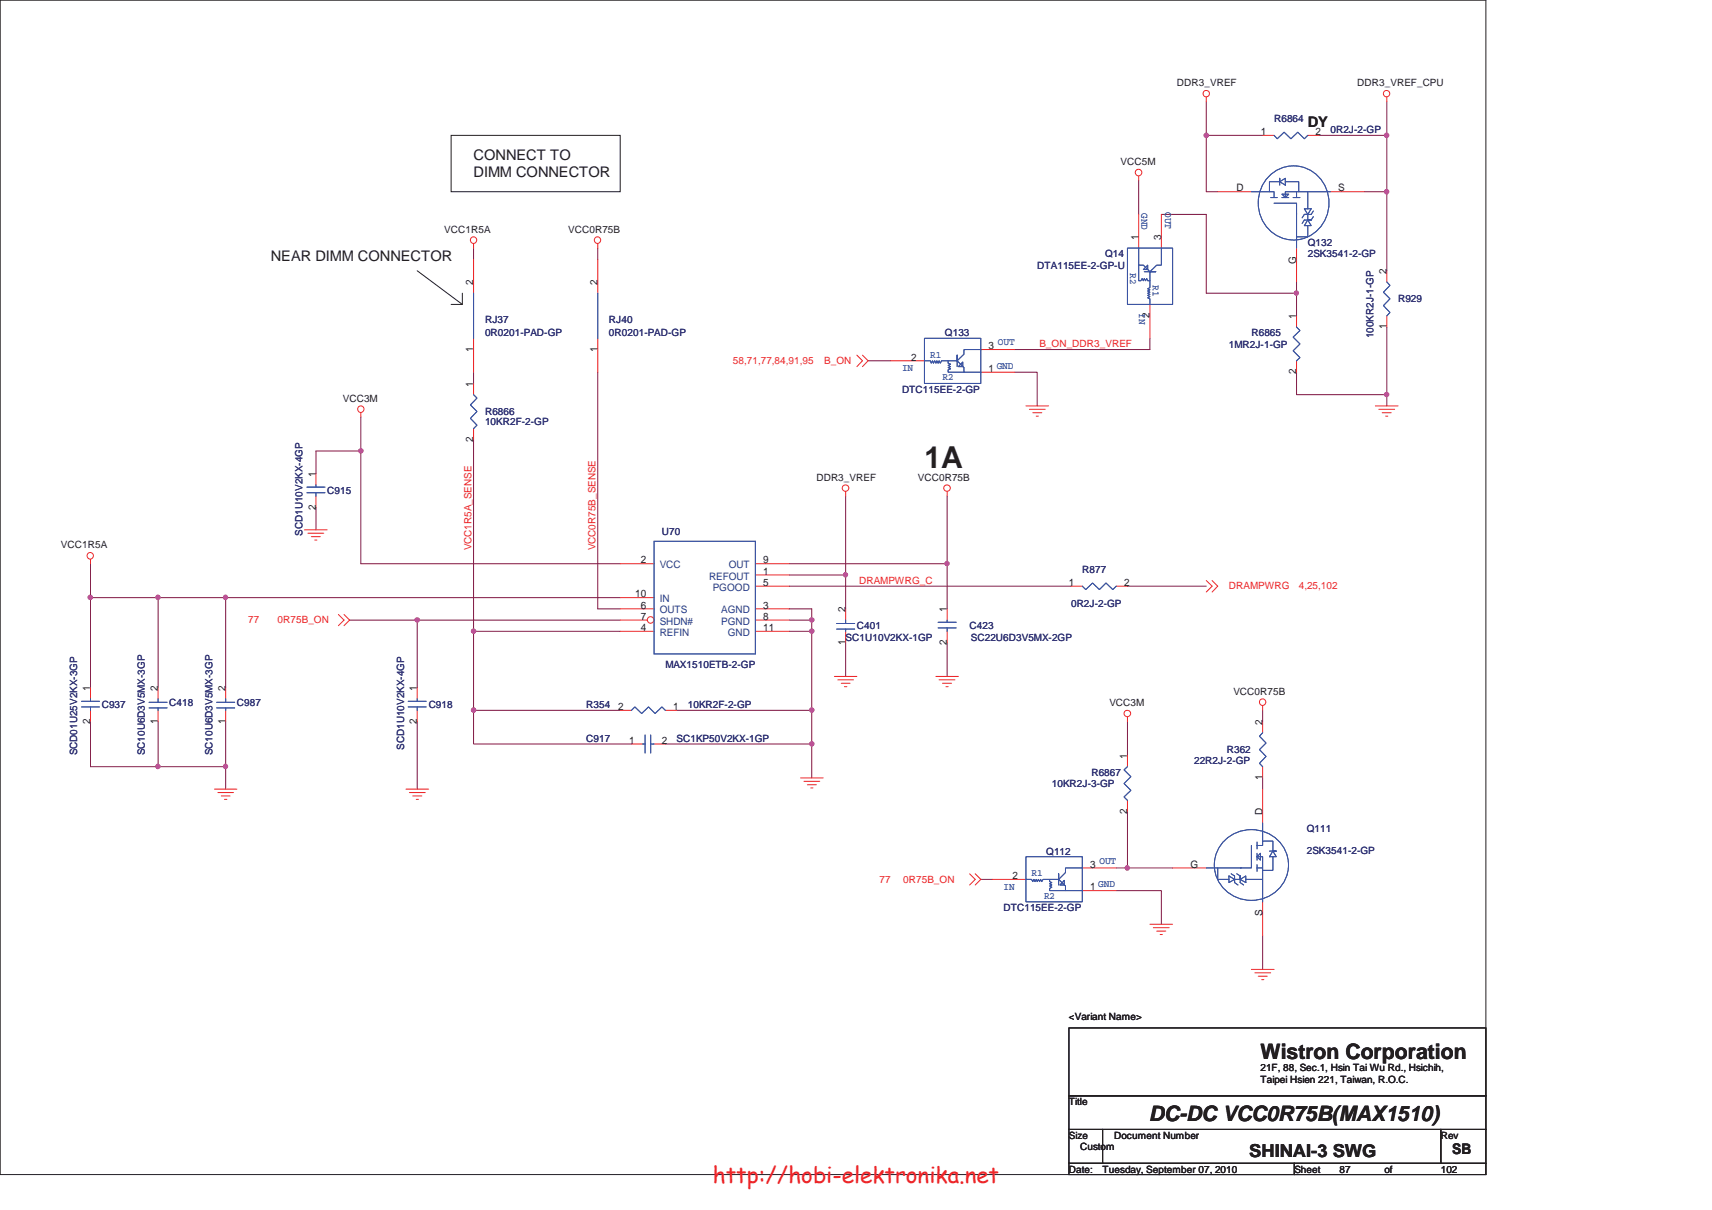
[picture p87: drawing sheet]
<svg xmlns="http://www.w3.org/2000/svg" width="297mm" height="210mm" viewBox="0 0 297 210" stroke-linecap="round" stroke-linejoin="round" font-family="sans-serif">
<defs><g id="words">
<text font-size="5.2" fill="#231f20" x="160.4" y="81.2">1A</text>
<text font-size="3.9" fill="#ed2024" x="123.7" y="205.2">http://hobi-elektronika.net</text>
<g font-size="3.7" fill="#231f20">
<text x="218.7" y="183.8">Wistron Corporation</text>
<text x="199.3" y="194.5">DC-DC VCC0R75B(MAX1510)</text>
</g>
<text font-size="3.1" fill="#231f20" x="216.7" y="200.8">SHINAI-3 SWG</text>
<g font-size="2.5" fill="#231f20">
<text x="226.9" y="22">DY</text>
<text x="82.2" y="27.8">CONNECT TO</text>
<text x="82.2" y="30.7">DIMM CONNECTOR</text>
<text x="47" y="45.3">NEAR DIMM CONNECTOR</text>
<text x="252" y="200.3">SB</text>
</g>
<g font-size="1.8" fill="#231f20">
<text x="218.7" y="23.4">1</text>
<text x="228.3" y="23.4">2</text>
<text x="214.5" y="33.2">D</text>
<text x="232.2" y="33.2">S</text>
<text x="197.5" y="41.7" transform="rotate(-90 197.5 41.7)">1</text>
<text x="201.5" y="41.7" transform="rotate(-90 201.5 41.7)">3</text>
<text x="224.9" y="45.8" transform="rotate(-90 224.9 45.8)">G</text>
<text x="240.6" y="47.6" transform="rotate(-90 240.6 47.6)">2</text>
<text x="82.1" y="49.5" transform="rotate(-90 82.1 49.5)">2</text>
<text x="103.7" y="49.5" transform="rotate(-90 103.7 49.5)">2</text>
<text x="199.5" y="55.2" transform="rotate(-90 199.5 55.2)">2</text>
<text x="224.9" y="55.4" transform="rotate(-90 224.9 55.4)">1</text>
<text x="240.6" y="57.1" transform="rotate(-90 240.6 57.1)">1</text>
<text x="82.1" y="61" transform="rotate(-90 82.1 61)">1</text>
<text x="103.7" y="61" transform="rotate(-90 103.7 61)">1</text>
<text x="158.1" y="62.6">2</text>
<text x="171.5" y="64.6">1</text>
<text x="171.5" y="60.6">3</text>
<text x="224.9" y="64.9" transform="rotate(-90 224.9 64.9)">2</text>
<text x="82.1" y="67.1" transform="rotate(-90 82.1 67.1)">1</text>
<text x="82.1" y="76.7" transform="rotate(-90 82.1 76.7)">2</text>
<text x="54.8" y="82.8" transform="rotate(-90 54.8 82.8)">1</text>
<text x="54.8" y="88.4" transform="rotate(-90 54.8 88.4)">2</text>
<text x="111.2" y="97.8">2</text>
<text x="132.4" y="101.7">5</text>
<text x="132.4" y="99.7">1</text>
<text x="132.4" y="97.8">9</text>
<text x="185.5" y="101.7">1</text>
<text x="195" y="101.7">2</text>
<text x="110.2" y="103.7">10</text>
<text x="111.2" y="105.6">6</text>
<text x="111.2" y="107.6">7</text>
<text x="132.4" y="105.6">3</text>
<text x="132.4" y="107.6">8</text>
<text x="146.7" y="106.3" transform="rotate(-90 146.7 106.3)">2</text>
<text x="164.3" y="106.3" transform="rotate(-90 164.3 106.3)">1</text>
<text x="111.2" y="109.5">4</text>
<text x="132.4" y="109.5">11</text>
<text x="146.7" y="111.9" transform="rotate(-90 146.7 111.9)">1</text>
<text x="164.3" y="111.9" transform="rotate(-90 164.3 111.9)">2</text>
<text x="15.7" y="119.9" transform="rotate(-90 15.7 119.9)">1</text>
<text x="27.4" y="119.9" transform="rotate(-90 27.4 119.9)">2</text>
<text x="39.1" y="119.9" transform="rotate(-90 39.1 119.9)">2</text>
<text x="72.3" y="119.9" transform="rotate(-90 72.3 119.9)">1</text>
<text x="15.7" y="125.6" transform="rotate(-90 15.7 125.6)">2</text>
<text x="27.4" y="125.6" transform="rotate(-90 27.4 125.6)">1</text>
<text x="39.1" y="125.6" transform="rotate(-90 39.1 125.6)">1</text>
<text x="72.3" y="125.6" transform="rotate(-90 72.3 125.6)">2</text>
<text x="107.2" y="123.2">2</text>
<text x="116.8" y="123.2">1</text>
<text x="219" y="125.8" transform="rotate(-90 219 125.8)">2</text>
<text x="109.2" y="129.1">1</text>
<text x="114.8" y="129.1">2</text>
<text x="195.6" y="131.7" transform="rotate(-90 195.6 131.7)">1</text>
<text x="219" y="135.4" transform="rotate(-90 219 135.4)">1</text>
<text x="195.6" y="141.2" transform="rotate(-90 195.6 141.2)">2</text>
<text x="219" y="141.5" transform="rotate(-90 219 141.5)">D</text>
<text x="175.7" y="152.6">2</text>
<text x="189.1" y="154.5">1</text>
<text x="189.1" y="150.6">3</text>
<text x="206.6" y="150.6">G</text>
<text x="219" y="159" transform="rotate(-90 219 159)">S</text>
</g>
<g font-size="1.8" fill="#1d437e">
<text x="114.5" y="98.6">VCC</text>
<text x="123" y="100.6">REFOUT</text>
<text x="126.4" y="98.6">OUT</text>
<text x="114.5" y="106.5">OUTS</text>
<text x="114.5" y="104.5">IN</text>
<text x="123.7" y="102.5">PGOOD</text>
<text x="125.1" y="106.5">AGND</text>
<text x="114.5" y="110.4">REFIN</text>
<text x="114.5" y="108.4">SHDN#</text>
<text x="125.1" y="108.4">PGND</text>
<text x="126.3" y="110.4">GND</text>
</g>
<g font-size="1.7" fill="#231f20">
<text x="204.2" y="14.9">DDR3_VREF</text>
<text x="235.5" y="14.9">DDR3_VREF_CPU</text>
<text x="194.4" y="28.7">VCC5M</text>
<text x="77.1" y="40.4">VCC1R5A</text>
<text x="98.6" y="40.4">VCC0R75B</text>
<text x="59.5" y="69.7">VCC3M</text>
<text x="141.6" y="83.4">DDR3_VREF</text>
<text x="159.3" y="83.4">VCC0R75B</text>
<text x="10.6" y="95.1">VCC1R5A</text>
<text x="192.5" y="122.5">VCC3M</text>
<text x="214" y="120.6">VCC0R75B</text>
<text x="185.5" y="177.1">&lt;Variant Name&gt;</text>
<text x="218.7" y="185.9">21F, 88, Sec.1, Hsin Tai Wu Rd., Hsichih,</text>
<text x="185.5" y="191.8">Title</text>
<text x="218.7" y="187.9">Taipei Hsien 221, Taiwan, R.O.C.</text>
<text x="185.5" y="197.6">Size</text>
<text x="193.3" y="197.6">Document Number</text>
<text x="250" y="197.6">Rev</text>
<text x="185.5" y="203.5">Date:</text>
<text x="187.4" y="199.6">Custom</text>
<text x="191.3" y="203.5">Tuesday, September 07, 2010</text>
<text x="224.6" y="203.5">Sheet</text>
<text x="232.4" y="203.5">87</text>
<text x="240.2" y="203.5">of</text>
<text x="250" y="203.5">102</text>
</g>
<g font-size="1.7" fill="#2d2d72">
<text x="221.1" y="21.2">R6864</text>
<text x="230.8" y="23.2">0R2J-2-GP</text>
<text x="180" y="46.6">DTA115EE-2-GP-U</text>
<text x="191.7" y="44.7">Q14</text>
<text x="226.9" y="42.7">Q132</text>
<text x="226.9" y="44.7">2SK3541-2-GP</text>
<text x="242.6" y="52.5">R929</text>
<text x="84.2" y="56">RJ37</text>
<text x="84.2" y="58.4">0R0201-PAD-GP</text>
<text x="105.7" y="56">RJ40</text>
<text x="105.7" y="58.4">0R0201-PAD-GP</text>
<text x="164" y="58.4">Q133</text>
<text x="217.1" y="58.4">R6865</text>
<text x="238.3" y="58.7" transform="rotate(-90 238.3 58.7)">100KR2J-1-GP</text>
<text x="213.2" y="60.3">1MR2J-1-GP</text>
<text x="156.5" y="68.2">DTC115EE-2-GP</text>
<text x="84.2" y="72">R6866</text>
<text x="84.2" y="73.8">10KR2F-2-GP</text>
<text x="56.8" y="85.8">C915</text>
<text x="52.5" y="93" transform="rotate(-90 52.5 93)">SCD1U10V2KX-4GP</text>
<text x="114.8" y="92.8">U70</text>
<text x="187.8" y="99.4">R877</text>
<text x="185.8" y="105.3">0R2J-2-GP</text>
<text x="146.7" y="111.2">SC1U10V2KX-1GP</text>
<text x="148.7" y="109.2">C401</text>
<text x="168.2" y="109.2">C423</text>
<text x="168.4" y="111.2">SC22U6D3V5MX-2GP</text>
<text x="115.4" y="115.9">MAX1510ETB-2-GP</text>
<text x="17.6" y="122.9">C937</text>
<text x="29.4" y="122.5">C418</text>
<text x="41.1" y="122.5">C987</text>
<text x="74.4" y="122.9">C918</text>
<text x="101.7" y="122.9">R354</text>
<text x="119.3" y="122.9">10KR2F-2-GP</text>
<text x="13.4" y="131.1" transform="rotate(-90 13.4 131.1)">SCD01U25V2KX-3GP</text>
<text x="25.1" y="131.1" transform="rotate(-90 25.1 131.1)">SC10U6D3V5MX-3GP</text>
<text x="36.9" y="131.1" transform="rotate(-90 36.9 131.1)">SC10U6D3V5MX-3GP</text>
<text x="70.1" y="130.1" transform="rotate(-90 70.1 130.1)">SCD1U10V2KX-4GP</text>
<text x="101.7" y="128.8">C917</text>
<text x="117.4" y="128.8">SC1KP50V2KX-1GP</text>
<text x="212.8" y="130.7">R362</text>
<text x="182.5" y="136.6">10KR2J-3-GP</text>
<text x="189.4" y="134.7">R6867</text>
<text x="207.2" y="132.7">22R2J-2-GP</text>
<text x="181.5" y="148.3">Q112</text>
<text x="226.7" y="144.4">Q111</text>
<text x="226.7" y="148.1">2SK3541-2-GP</text>
<text x="174.1" y="158.1">DTC115EE-2-GP</text>
</g>
<g font-size="1.7" fill="#3a53a4">
<text x="198" y="37" transform="rotate(90 198 37)">GND</text>
<text x="202.1" y="36.8" transform="rotate(90 202.1 36.8)">OUT</text>
<text x="196.1" y="47.4" transform="rotate(90 196.1 47.4)">R2</text>
<text x="200" y="49.5" transform="rotate(90 200 49.5)">R1</text>
<text x="173.1" y="59.9">OUT</text>
<text x="197.7" y="54.4" transform="rotate(90 197.7 54.4)">IN</text>
<text x="156.5" y="64.4">IN</text>
<text x="161.4" y="62.1">R1</text>
<text x="163.5" y="66">R2</text>
<text x="172.9" y="64">GND</text>
<text x="190.8" y="149.9">OUT</text>
<text x="174.1" y="154.4">IN</text>
<text x="179" y="152">R1</text>
<text x="181.1" y="156">R2</text>
<text x="190.5" y="154">GND</text>
</g>
<g font-size="1.7" fill="#ec2426">
<text x="127.2" y="63.2">58,71,77,84,91,95</text>
<text x="143" y="63.2">B_ON</text>
<text x="180.3" y="60.3">B_ON_DDR3_VREF</text>
<text x="81.8" y="95.5" transform="rotate(-90 81.8 95.5)">VCC1R5A_SENSE</text>
<text x="103.3" y="95.5" transform="rotate(-90 103.3 95.5)">VCC0R75B_SENSE</text>
<text x="149.1" y="101.3">DRAMPWRG_C</text>
<text x="213.2" y="102.2">DRAMPWRG</text>
<text x="225.3" y="102.2">4,25,102</text>
<text x="43.1" y="108">77</text>
<text x="48.2" y="108">0R75B_ON</text>
<text x="152.6" y="153.2">77</text>
<text x="156.7" y="153.2">0R75B_ON</text>
</g>
</g></defs>
<path d="M0 0h257.8v203.8h-257.8z" fill="none" stroke="#231f20" stroke-width=".17"/>
<path d="M15.7 125.2v7.9M27.4 133.1h11.8" fill="none" stroke="#7f1542" stroke-width=".17"/>
<circle cx="39.1" cy="133" r=".38" fill="#b8529f"/>
<circle cx="39.1" cy="133" r=".38" fill="none" stroke="#b8529f" stroke-width=".17"/>
<circle cx="27.4" cy="133" r=".38" fill="#b8529f"/>
<circle cx="27.4" cy="133" r=".38" fill="none" stroke="#b8529f" stroke-width=".17"/>
<path d="M62.6 72.4v5.9" fill="none" stroke="#7f1542" stroke-width=".17"/>
<circle cx="62.6" cy="78.2" r=".37" fill="#b8529f"/>
<circle cx="62.6" cy="78.2" r=".37" fill="none" stroke="#b8529f" stroke-width=".17"/>
<path d="M39.2 103.7h68.4M136.9 105.7h3.9v1.9" fill="none" stroke="#7f1542" stroke-width=".17"/>
<circle cx="39.1" cy="103.7" r=".38" fill="#b8529f"/>
<circle cx="39.1" cy="103.7" r=".38" fill="none" stroke="#b8529f" stroke-width=".17"/>
<path d="M15.7 103.7v15.6" fill="none" stroke="#7f1542" stroke-width=".17"/>
<circle cx="15.7" cy="103.7" r=".38" fill="#b8529f"/>
<circle cx="15.7" cy="103.7" r=".38" fill="none" stroke="#b8529f" stroke-width=".17"/>
<path d="M15.7 103.7h11.7M72.4 107.6h35.2M140.8 129.1v5.9" fill="none" stroke="#7f1542" stroke-width=".17"/>
<circle cx="140.8" cy="129.1" r=".37" fill="#b8529f"/>
<circle cx="140.8" cy="129.1" r=".37" fill="none" stroke="#b8529f" stroke-width=".17"/>
<path d="M54.8 78.3v3.9M136.9 107.6h3.9M140.8 109.6v13.7M39.2 125.2v7.9" fill="none" stroke="#7f1542" stroke-width=".17"/>
<circle cx="140.8" cy="123.2" r=".38" fill="#b8529f"/>
<circle cx="140.8" cy="123.2" r=".38" fill="none" stroke="#b8529f" stroke-width=".17"/>
<circle cx="140.8" cy="109.5" r=".37" fill="#b8529f"/>
<circle cx="140.8" cy="109.5" r=".37" fill="none" stroke="#b8529f" stroke-width=".17"/>
<path d="M54.8 78.3h7.8M82.2 76.3v33.3M27.4 103.7v15.6M39.2 103.7v15.6M103.7 105.7h3.9M27.4 125.2v7.9M39.2 133.1v3.8M107.6 123.3h-25.4v5.8h27.4M117.4 123.3h23.4" fill="none" stroke="#7f1542" stroke-width=".17"/>
<circle cx="82.2" cy="123.2" r=".38" fill="#b8529f"/>
<circle cx="82.2" cy="123.2" r=".38" fill="none" stroke="#b8529f" stroke-width=".17"/>
<path d="M15.7 97.8v5.9M62.6 97.8h45M164.3 97.8v7.9M27.4 103.7h11.8M136.9 109.6h3.9M164.3 111.5v5.9M140.8 123.3v5.8h-25.4" fill="none" stroke="#7f1542" stroke-width=".17"/>
<circle cx="27.4" cy="103.7" r=".38" fill="#b8529f"/>
<circle cx="27.4" cy="103.7" r=".38" fill="none" stroke="#b8529f" stroke-width=".17"/>
<path d="M54.8 88v3.9M136.9 97.8h27.4" fill="none" stroke="#7f1542" stroke-width=".17"/>
<circle cx="164.3" cy="97.8" r=".37" fill="#b8529f"/>
<circle cx="164.3" cy="97.8" r=".37" fill="none" stroke="#b8529f" stroke-width=".17"/>
<path d="M103.7 64.6v41.1M146.7 86.1v13.7h-9.8M82.2 109.6h25.4" fill="none" stroke="#7f1542" stroke-width=".17"/>
<circle cx="82.2" cy="109.5" r=".37" fill="#b8529f"/>
<circle cx="82.2" cy="109.5" r=".37" fill="none" stroke="#b8529f" stroke-width=".17"/>
<path d="M140.8 107.6v2" fill="none" stroke="#7f1542" stroke-width=".17"/>
<circle cx="140.8" cy="107.6" r=".37" fill="#b8529f"/>
<circle cx="140.8" cy="107.6" r=".37" fill="none" stroke="#b8529f" stroke-width=".17"/>
<path d="M146.7 99.8v5.9" fill="none" stroke="#7f1542" stroke-width=".17"/>
<circle cx="146.7" cy="99.7" r=".37" fill="#b8529f"/>
<circle cx="146.7" cy="99.7" r=".37" fill="none" stroke="#b8529f" stroke-width=".17"/>
<path d="M82.2 43v2M103.7 43v2M82.2 64.6v1.9M82.2 109.6v13.7M146.7 111.5v5.9M193.7 154.6h7.8v5.8M195.6 140.8v9.8h7.9M219.1 162.4v5.8" fill="none" stroke="#7f1542" stroke-width=".17"/>
<circle cx="195.6" cy="150.6" r=".38" fill="#b8529f"/>
<circle cx="195.6" cy="150.6" r=".38" fill="none" stroke="#b8529f" stroke-width=".17"/>
<path d="M72.4 107.6v11.7M136.9 101.7h48.9M195.6 101.7h13.7M15.7 133.1h11.7M195.6 125.2v5.9M170.2 152.6h2M193.7 150.6h1.9" fill="none" stroke="#7f1542" stroke-width=".17"/>
<circle cx="72.4" cy="107.6" r=".37" fill="#b8529f"/>
<circle cx="72.4" cy="107.6" r=".37" fill="none" stroke="#b8529f" stroke-width=".17"/>
<path d="M240.6 33.3v13.7M150.6 62.6h4M176.1 64.6h3.9v5.8M240.6 68.5v1.9M164.3 86.1v11.7M60.7 107.6h11.7M72.4 125.2v11.7M219.1 123.3v1.9" fill="none" stroke="#7f1542" stroke-width=".17"/>
<circle cx="240.6" cy="33.3" r=".38" fill="#b8529f"/>
<circle cx="240.6" cy="33.3" r=".38" fill="none" stroke="#b8529f" stroke-width=".17"/>
<path d="M209.3 23.5v9.8M62.6 78.3v19.5" fill="none" stroke="#7f1542" stroke-width=".17"/>
<circle cx="209.3" cy="23.5" r=".38" fill="#b8529f"/>
<circle cx="209.3" cy="23.5" r=".38" fill="none" stroke="#b8529f" stroke-width=".17"/>
<path d="M240.6 17.6v15.7h-3.9M209.3 23.5h9.8M228.9 23.5h11.7" fill="none" stroke="#7f1542" stroke-width=".17"/>
<circle cx="240.6" cy="23.5" r=".38" fill="#b8529f"/>
<circle cx="240.6" cy="23.5" r=".38" fill="none" stroke="#b8529f" stroke-width=".17"/>
<path d="M197.6 31.3v5.9M201.5 37.2h7.8v13.7h15.7M199.5 58.7v2h-23.4M225 48.9v5.9M219.1 135v1.9" fill="none" stroke="#7f1542" stroke-width=".17"/>
<circle cx="224.9" cy="50.9" r=".37" fill="#b8529f"/>
<circle cx="224.9" cy="50.9" r=".37" fill="none" stroke="#b8529f" stroke-width=".17"/>
<path d="M225 64.6v3.9h15.6" fill="none" stroke="#7f1542" stroke-width=".17"/>
<circle cx="240.6" cy="68.5" r=".37" fill="#b8529f"/>
<circle cx="240.6" cy="68.5" r=".37" fill="none" stroke="#b8529f" stroke-width=".17"/>
<path d="M209.3 17.6v5.9M209.3 33.3h2M240.6 56.8v11.7" fill="none" stroke="#7f1542" stroke-width=".17"/>
<g fill="none" stroke="#ec2426" stroke-width=".17">
<path d="M209.3 16.8v.8M240.6 16.8v.8M197.6 30.6v.7M82.2 42.3v.7M103.7 42.3v.7M62.6 71.6v.8M148.7 61.6l.9 1-.9 1M149.6 61.6l1 1-1 1M154.6 62.6h5.8M170.2 64.6h5.9M170.2 60.7h5.9M178 70.4h3.9"/>
<path d="M178.6 71h2.8M179.2 71.6h1.6M179.8 72.2h.4M238.6 70.4h4M239.2 71h2.8M239.8 71.6h1.6M240.4 72.2h.4M15.7 97.1v.7M52.8 91.9h4M53.4 92.5h2.8M54 93.1h1.6M54.6 93.7h.4"/>
<path d="M107.6 97.8h5.9M131.1 99.8h5.8M146.7 85.3v.8M164.3 85.3v.8M58.7 106.6l1 1-1 1M59.7 106.6l1 1-1 1M107.6 105.7h5.9M107.6 109.6h5.9M131.1 105.7h5.8M131.1 101.7h5.8M144.8 117.4h3.9M145.4 118h2.7"/>
<path d="M146 118.6h1.5M146.5 119.2h.4M162.4 117.4h3.9M162.9 118h2.8M163.5 118.6h1.6M164.1 119.2h.4M164.3 105.7v1.9M164.3 109.6v1.9M209.3 100.7l1 1-1 1M210.3 100.7l1 1-1 1M37.2 136.9h3.9M37.8 137.5h2.7"/>
<path d="M38.4 138.1h1.5M38.9 138.7h.5M70.4 136.9h4M71 137.5h2.8M71.6 138.1h1.6M72.2 138.7h.4M138.9 135h3.9M139.5 135.6h2.7M140.1 136.2h1.5M140.7 136.7h.4M195.6 131.1v2M195.6 138.9v1.9"/>
<path d="M195.6 124.4v.8M219.1 122.5v.8M168.2 151.6l1 1-1 1M169.2 151.6l1 1-1 1M172.2 152.6h5.8M187.8 154.6h5.9M187.8 150.6h5.9M199.5 160.4h4M200.1 161h2.8M200.7 161.6h1.6M201.3 162.2h.4M217.1 168.2h4"/>
<path d="M217.7 168.8h2.8M218.3 169.4h1.6M218.9 170h.4"/>
<circle cx="209.3" cy="16.2" r=".56"/>
<circle cx="240.6" cy="16.2" r=".56"/>
<circle cx="197.5" cy="29.9" r=".57"/>
<circle cx="82.2" cy="41.7" r=".56"/>
<circle cx="103.7" cy="41.7" r=".56"/>
<circle cx="62.6" cy="71" r=".56"/>
<circle cx="15.6" cy="96.4" r=".56"/>
<circle cx="146.7" cy="84.7" r=".56"/>
<circle cx="164.3" cy="84.7" r=".56"/>
<circle cx="195.6" cy="123.8" r=".56"/>
<circle cx="219.1" cy="121.8" r=".56"/>
</g>
<path d="M78.3 23.5h29.3v9.8h-29.3zM72.4 47l7.8 5.8M80.2 50.9v1.9h-1.9M185.5 178.4h72.3v11.8h-72.3zM185.5 190.2h72.3v5.8h-72.3zM185.5 196h5.8v5.9h-5.8zM191.3 196h58.7v5.9h-58.7zM250 196h7.8v5.9h-7.8zM185.5 201.9h39.1v1.9h-39.1zM224.6 201.9h33.2v1.9h-33.2z" fill="none" stroke="#231f20" stroke-width=".17"/>
<g fill="none" stroke="#3a53a4" stroke-width=".17">
<path d="M160.4 58.7h9.8v7.8h-9.8zM160.4 62.6h1l.2 .4 .2-.4 .2 .4 .2-.4 .2 .4 .2-.4 .2 .4 .1-.4 .2 .4 .3-.4h2.7v-1v2M164.5 62.6v.4l.4 .2-.4 .2 .4 .2-.4 .2 .4 .2-.4 .2v.4h2.8M167 62.8v.8h-.7zM170.2 60.7h-2.9v.8l-1.2 1.1 1.2 1.2v.8h2.9M162.8 108h3.1M162.8 109h3.1M164.3 107.6v.4M164.3 109v.6M195.6 133.1l-.6 .5 1.2 1.2-1.2 1.2 1.2 1.2-1.2 1.1 .6 .6M178 152.6h1l.2 .4 .2-.4 .2 .4 .2-.4 .2 .4 .2-.4 .2 .4 .1-.4 .3 .4 .2-.4h2.7v-1v2M178 148.7h9.8v7.8h-9.8z"/>
<path d="M182.1 152.6v.4l.4 .2-.4 .2 .4 .2-.4 .2 .4 .2-.4 .2v.4h2.8M184.7 152.8v.8h-.8zM187.8 150.6h-2.9v.8l-1.2 1.2 1.2 1.2v.8h2.9"/>
</g>
<circle cx="112.9" cy="107.6" r=".57" fill="#fff"/>
<g fill="none" stroke="#ec2426" stroke-width=".17">
<path d="M197.6 37.2v5.8M201.5 37.2v5.8M211.3 33.3h5.8M219.1 23.5h2M226.9 23.5h2M230.8 33.3h5.9M82.2 45v5.9M82.2 58.7v5.9M103.7 45v5.9M103.7 58.7v5.9M199.5 52.8v5.9M225 43v5.9"/>
<path d="M225 54.8v2M240.6 47v1.9M240.6 54.8v2M82.2 66.5v2M82.2 74.4v1.9M225 62.6v2M54.8 82.2v2M54.8 86.1v1.9M131.1 97.8h5.8M15.7 119.3v2M27.4 119.3v2M39.2 119.3v2"/>
<path d="M72.4 119.3v2M107.6 103.7h5.9M107.6 107.6h4.7M131.1 107.6h5.8M131.1 109.6h5.8M146.7 105.7v1.9M146.7 109.6v1.9M185.8 101.7h2M193.7 101.7h1.9M15.7 123.3v1.9M27.4 123.3v1.9M39.2 123.3v1.9"/>
<path d="M72.4 123.3v1.9M107.6 123.3h2M109.6 129.1h1.9M113.5 129.1h1.9M115.4 123.3h2M219.1 125.2v2M219.1 133.1v1.9M219.1 136.9v5.9M203.5 150.6h5.8M219.1 156.5v5.9"/>
<circle cx="112.9" cy="107.6" r=".57"/>
</g>
<g fill="none" stroke="#3a53a4" stroke-width=".17">
<path d="M217.1 33.3h4v1M220.1 30.7a6.1 6.1 0 0 1 6.8-1.4 6.1 6.1 0 0 1 3.7 5.9 6.1 6.1 0 0 1-6.2 6.5 6.1 6.1 0 0 1-6.1-6.5 6.6 6.6 0 0 1 1.8-4.5zM220.5 34.3h1.1M221.1 35.3h3.9v1.9M221.1 23.5l.5 .6 1.2-1.2 1.2 1.2 1.2-1.2 1.1 1.2 .6-.6M222 31.5l1-.6v1.2zM222 32.1v-1.2v.6h-1.7v1.8M222.4 33.7h1.2l-.6 .6zM222.4 34.3h1.2M223 31.5h2.3v1.8M224.4 34.3h1.1M225 37v6"/>
<path d="M225 33.3h-2v1M226.3 37.2l-.4 .6M226.3 36.2h1.2l-.6 1zM226.9 33.3v2.9M226.9 39.2v1.9h-1.9M226.9 38.2l.6 1h-1.2zM227.9 36.6l-.4 .6h-1.2h.6v1h.6h-1.2l-.4 .6M227.9 37.6l-.4 .6M230.8 33.3h-5.8v1M82.2 50.9v7.8M103.7 50.9v7.8M195.6 43h7.9v9.8h-7.9z"/>
<path d="M197.6 43v3h.8l1.1 1.2 1.2-1.2h.8v-3M197.6 46v2.7h.3l.3-.4 .2 .4 .1-.4 .3 .4 .2-.4 .1 .4h.4M198.4 46.8l.7-.8v.8zM198.5 47.2h2h-1v2.7l-.4 .2 .4 .2-.4 .2 .4 .2-.4 .2 .4 .2-.4 .2 .4 .2-.4 .2 .4 .2v.9M225 56.8l.5 .6-1.1 1.1 1.1 1.2-1.1 1.2 1.1 1.2-.5 .5M240.6 48.9l.6 .6-1.2 1.2 1.2 1.2-1.2 1.1 1.2 1.2-.6 .6M82.2 68.5l.6 .6-1.2 1.2 1.2 1.1-1.2 1.2 1.2 1.2-.6 .6M53.3 84.5h3.1M53.3 85.5h3.1M54.8 84.2v.3M54.8 85.5v.6M113.5 93.9h17.6v19.6h-17.6z"/>
<path d="M145.2 109.2h3.1M145.2 108.2h3.1M146.7 107.6v.6M146.7 109.2v.4M187.8 101.7l.6 .6 1.2-1.1 1.2 1.1 1.1-1.1 1.2 1.1 .6-.6M14.1 121.7h3.2M14.1 122.7h3.2M15.7 121.3v.4M15.7 122.7v.6M25.9 121.9h3.1M25.9 122.8h3.1M27.4 121.3v.6"/>
<path d="M27.4 122.8v.5M37.6 121.9h3.1M37.6 122.8h3.1M39.2 121.3v.6M39.2 122.8v.5M70.8 121.7h3.2M70.8 122.7h3.2M72.4 121.3v.4M72.4 122.7v.6M109.6 123.3l.5-.6 1.2 1.1 1.2-1.1 1.2 1.1 1.1-1.1 .6 .6M111.5 129.1h.4M111.9 127.5v3.2"/>
<path d="M112.9 129.1h.6M112.9 127.5v3.2M219.1 127.2l-.6 .6 1.2 1.1-1.2 1.2 1.2 1.2-1.2 1.2 .6 .6M209.3 150.6h6.1M211.3 150.6v2h1.9M212.6 145.8a6.5 6.5 0 0 1 6.9-1.4 6.5 6.5 0 0 1 4.1 5.7 6.4 6.4 0 0 1-6.5 6.1 6.4 6.4 0 0 1-6.4-6.1 6 6 0 0 1 1.9-4.3zM213.2 152l1 .6-1 .6zM213.6 151.6l.6 .4v1.2v-.6h1v-.6v1.2l.6 .4M214.2 153.2l.6 .4M214.6 151.6l.6 .4M215.2 152.6l1-.6v1.2zM216.2 152.6h2.9"/>
<path d="M217.1 146.7v3.9h-1.9M218.1 150.6h1v5.9M218.1 148.7h1v1.9M218.1 148.7l.6-.6v1.2zM218.1 146.1v1.2M218.1 148.1v1.2M218.1 150.1v1.1M219.1 142.8v3.9h-1M219.1 146h1.7v1.7h.6h-1.1M220.8 148.7v2.3h-1.7M220.8 147.7l.6 1h-1.1z"/>
</g>
<circle cx="39.1" cy="133" r=".38" fill="#b8529f"/>
<circle cx="39.1" cy="133" r=".38" fill="none" stroke="#b8529f" stroke-width=".17"/>
<circle cx="27.4" cy="133" r=".38" fill="#b8529f"/>
<circle cx="27.4" cy="133" r=".38" fill="none" stroke="#b8529f" stroke-width=".17"/>
<circle cx="62.6" cy="78.2" r=".37" fill="#b8529f"/>
<circle cx="62.6" cy="78.2" r=".37" fill="none" stroke="#b8529f" stroke-width=".17"/>
<circle cx="39.1" cy="103.7" r=".38" fill="#b8529f"/>
<circle cx="39.1" cy="103.7" r=".38" fill="none" stroke="#b8529f" stroke-width=".17"/>
<circle cx="15.7" cy="103.7" r=".38" fill="#b8529f"/>
<circle cx="15.7" cy="103.7" r=".38" fill="none" stroke="#b8529f" stroke-width=".17"/>
<circle cx="140.8" cy="129.1" r=".37" fill="#b8529f"/>
<circle cx="140.8" cy="129.1" r=".37" fill="none" stroke="#b8529f" stroke-width=".17"/>
<circle cx="140.8" cy="123.2" r=".38" fill="#b8529f"/>
<circle cx="140.8" cy="123.2" r=".38" fill="none" stroke="#b8529f" stroke-width=".17"/>
<circle cx="140.8" cy="109.5" r=".37" fill="#b8529f"/>
<circle cx="140.8" cy="109.5" r=".37" fill="none" stroke="#b8529f" stroke-width=".17"/>
<circle cx="82.2" cy="123.2" r=".38" fill="#b8529f"/>
<circle cx="82.2" cy="123.2" r=".38" fill="none" stroke="#b8529f" stroke-width=".17"/>
<circle cx="27.4" cy="103.7" r=".38" fill="#b8529f"/>
<circle cx="27.4" cy="103.7" r=".38" fill="none" stroke="#b8529f" stroke-width=".17"/>
<circle cx="164.3" cy="97.8" r=".37" fill="#b8529f"/>
<circle cx="164.3" cy="97.8" r=".37" fill="none" stroke="#b8529f" stroke-width=".17"/>
<circle cx="82.2" cy="109.5" r=".37" fill="#b8529f"/>
<circle cx="82.2" cy="109.5" r=".37" fill="none" stroke="#b8529f" stroke-width=".17"/>
<circle cx="140.8" cy="107.6" r=".37" fill="#b8529f"/>
<circle cx="140.8" cy="107.6" r=".37" fill="none" stroke="#b8529f" stroke-width=".17"/>
<circle cx="146.7" cy="99.7" r=".37" fill="#b8529f"/>
<circle cx="146.7" cy="99.7" r=".37" fill="none" stroke="#b8529f" stroke-width=".17"/>
<circle cx="195.6" cy="150.6" r=".38" fill="#b8529f"/>
<circle cx="195.6" cy="150.6" r=".38" fill="none" stroke="#b8529f" stroke-width=".17"/>
<circle cx="72.4" cy="107.6" r=".37" fill="#b8529f"/>
<circle cx="72.4" cy="107.6" r=".37" fill="none" stroke="#b8529f" stroke-width=".17"/>
<circle cx="240.6" cy="33.3" r=".38" fill="#b8529f"/>
<circle cx="240.6" cy="33.3" r=".38" fill="none" stroke="#b8529f" stroke-width=".17"/>
<circle cx="209.3" cy="23.5" r=".38" fill="#b8529f"/>
<circle cx="209.3" cy="23.5" r=".38" fill="none" stroke="#b8529f" stroke-width=".17"/>
<circle cx="240.6" cy="23.5" r=".38" fill="#b8529f"/>
<circle cx="240.6" cy="23.5" r=".38" fill="none" stroke="#b8529f" stroke-width=".17"/>
<circle cx="224.9" cy="50.9" r=".37" fill="#b8529f"/>
<circle cx="224.9" cy="50.9" r=".37" fill="none" stroke="#b8529f" stroke-width=".17"/>
<circle cx="240.6" cy="68.5" r=".37" fill="#b8529f"/>
<circle cx="240.6" cy="68.5" r=".37" fill="none" stroke="#b8529f" stroke-width=".17"/>
<use href="#words"/>
</svg>
